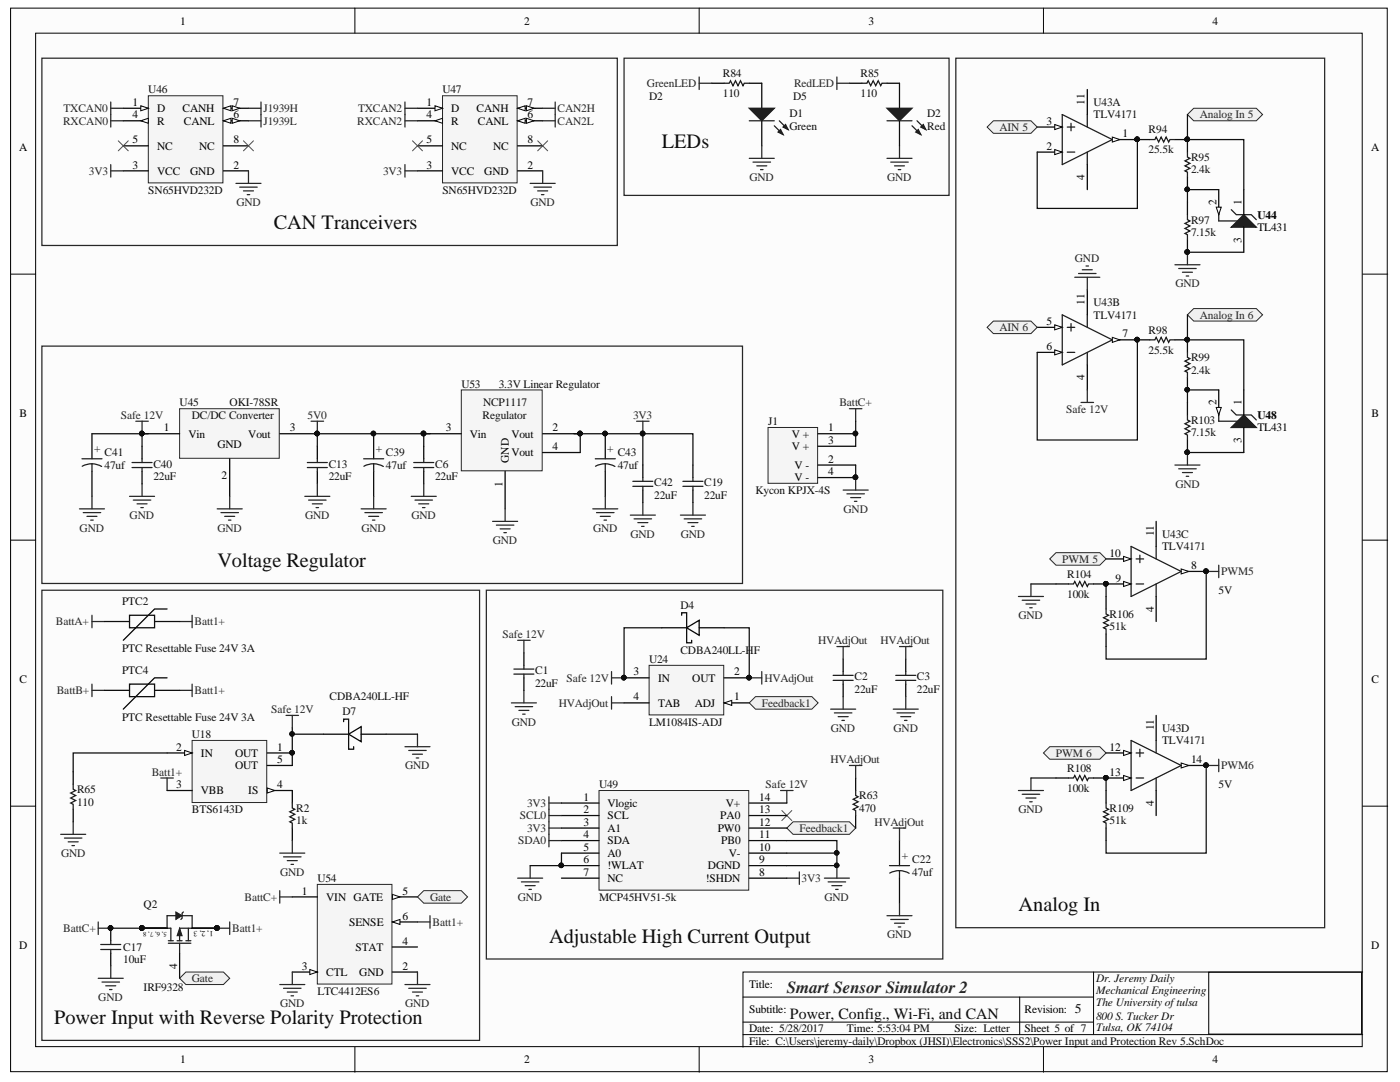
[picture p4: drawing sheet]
<svg xmlns="http://www.w3.org/2000/svg" width="279mm" height="216mm" viewBox="0 0 279 216" stroke-linecap="round" stroke-linejoin="round" font-family="sans-serif">
<defs><g id="words">
<g font-size="4.1" fill="#0e0e0e">
<text x="132.1" y="29.5">LEDs</text>
<text x="54.6" y="45.7">CAN Tranceivers</text>
<text x="43.4" y="113.2">Voltage Regulator</text>
<text x="203.3" y="181.8">Analog In</text>
<text x="109.6" y="188.1">Adjustable High Current Output</text>
<text x="10.8" y="204.3">Power Input with Reverse Polarity Protection</text>
</g>
<text font-size="3.4" fill="#262626" x="157" y="198.2">Smart Sensor Simulator 2</text>
<text font-size="3.1" fill="#0e0e0e" x="157.6" y="203.3">Power, Config., Wi-Fi, and CAN</text>
<text font-size="2.7" fill="#0e0e0e" x="214.5" y="202.1">5</text>
<g font-size="2.3">
<text x="35.9" y="4.9">1</text>
<text x="104.6" y="4.9">2</text>
<text x="173.3" y="4.9">3</text>
<text x="242" y="4.9">4</text>
<text x="26.5" y="21.1">1</text>
<text x="26.5" y="23.6">4</text>
<text x="31.4" y="22.4">D</text>
<text x="36.4" y="22.4">CANH</text>
<text x="46.6" y="23.6">6</text>
<text x="46.6" y="21.1">7</text>
<text x="85.1" y="21.1">1</text>
<text x="85.1" y="23.6">4</text>
<text x="90.1" y="22.4">D</text>
<text x="95.1" y="22.4">CANH</text>
<text x="105.3" y="23.6">6</text>
<text x="105.3" y="21.1">7</text>
<text x="216.5" y="20.9" transform="rotate(-90 216.5 20.9)">11</text>
<text x="26.5" y="28.6">5</text>
<text x="31.4" y="24.9">R</text>
<text x="31.4" y="29.8">NC</text>
<text x="36.7" y="24.9">CANL</text>
<text x="39.7" y="29.8">NC</text>
<text x="46.6" y="28.6">8</text>
<text x="85.1" y="28.6">5</text>
<text x="90.1" y="24.9">R</text>
<text x="90.1" y="29.8">NC</text>
<text x="95.4" y="24.9">CANL</text>
<text x="98.4" y="29.8">NC</text>
<text x="105.3" y="28.6">8</text>
<text x="208.9" y="24.9">3</text>
<text x="208.9" y="29.8">2</text>
<text x="224" y="27.4">1</text>
<text x="3.8" y="30.2">A</text>
<text x="26.5" y="33.6">3</text>
<text x="31.4" y="34.8">VCC</text>
<text x="38" y="34.8">GND</text>
<text x="46.6" y="33.6">2</text>
<text x="85.1" y="33.6">3</text>
<text x="90.1" y="34.8">VCC</text>
<text x="96.6" y="34.8">GND</text>
<text x="105.3" y="33.6">2</text>
<text x="216.5" y="35.9" transform="rotate(-90 216.5 35.9)">4</text>
<text x="273.6" y="30.2">A</text>
<text x="242.8" y="40.8" transform="rotate(-90 242.8 40.8)">2</text>
<text x="247.8" y="40.8" transform="rotate(-90 247.8 40.8)">1</text>
<text x="251" y="43.6">U44</text>
<text x="251" y="46.1">TL431</text>
<text x="247.8" y="48.4" transform="rotate(-90 247.8 48.4)">3</text>
<text x="208.9" y="64.8">5</text>
<text x="216.5" y="60.8" transform="rotate(-90 216.5 60.8)">11</text>
<text x="208.9" y="69.8">6</text>
<text x="224" y="67.3">7</text>
<text x="216.5" y="75.9" transform="rotate(-90 216.5 75.9)">4</text>
<text x="3.9" y="83.3">B</text>
<text x="242.8" y="80.8" transform="rotate(-90 242.8 80.8)">2</text>
<text x="247.8" y="80.8" transform="rotate(-90 247.8 80.8)">1</text>
<text x="251" y="83.6">U48</text>
<text x="273.7" y="83.3">B</text>
<text x="32.7" y="86.1">1</text>
<text x="37.6" y="87.3">Vin</text>
<text x="43.4" y="89.3">GND</text>
<text x="49.6" y="87.3">Vout</text>
<text x="57.8" y="86.1">3</text>
<text x="89" y="86.1">3</text>
<text x="93.8" y="87.3">Vin</text>
<text x="102.1" y="87.3">Vout</text>
<text x="110.3" y="86.1">2</text>
<text x="110.3" y="89.8">4</text>
<text x="158" y="87.3">V +</text>
<text x="158" y="89.8">V +</text>
<text x="165.3" y="86.1">1</text>
<text x="165.3" y="88.6">3</text>
<text x="247.8" y="88.4" transform="rotate(-90 247.8 88.4)">3</text>
<text x="251" y="86.1">TL431</text>
<text x="44.2" y="95.5">2</text>
<text x="101.6" y="92.3" transform="rotate(-90 101.6 92.3)">GND</text>
<text x="102.1" y="91">Vout</text>
<text x="158.5" y="93.6">V -</text>
<text x="165.3" y="92.3">2</text>
<text x="165.3" y="94.8">4</text>
<text x="100.3" y="97.2" transform="rotate(-90 100.3 97.2)">1</text>
<text x="158.5" y="96">V -</text>
<text x="230.3" y="107" transform="rotate(-90 230.3 107)">11</text>
<text x="221.5" y="111.1">10</text>
<text x="237.7" y="113.5">8</text>
<text x="222.6" y="116.1">9</text>
<text x="230.3" y="122.1" transform="rotate(-90 230.3 122.1)">4</text>
<text x="3.9" y="136.3">C</text>
<text x="126.4" y="134.7">3</text>
<text x="131.3" y="136">IN</text>
<text x="138.2" y="136">OUT</text>
<text x="146.5" y="134.7">2</text>
<text x="273.7" y="136.3">C</text>
<text x="126.4" y="139.7">4</text>
<text x="131.3" y="141">TAB</text>
<text x="138.7" y="141">ADJ</text>
<text x="146.5" y="139.7">1</text>
<text x="35.2" y="149.8">2</text>
<text x="55.3" y="149.8">1</text>
<text x="221.5" y="149.8">12</text>
<text x="230.3" y="145.7" transform="rotate(-90 230.3 145.7)">11</text>
<text x="40.1" y="151">IN</text>
<text x="46.9" y="151">OUT</text>
<text x="46.9" y="153.5">OUT</text>
<text x="55.3" y="152.2">5</text>
<text x="221.5" y="154.8">13</text>
<text x="237.7" y="152.2">14</text>
<text x="35.2" y="157.2">3</text>
<text x="40.1" y="158.5">VBB</text>
<text x="49.6" y="158.5">IS</text>
<text x="55.3" y="157.2">4</text>
<text x="116.4" y="159.8">1</text>
<text x="121.3" y="161">Vlogic</text>
<text x="144.8" y="161">V+</text>
<text x="151.5" y="159.8">14</text>
<text x="230.3" y="160.9" transform="rotate(-90 230.3 160.9)">4</text>
<text x="116.4" y="162.2">2</text>
<text x="116.4" y="164.7">3</text>
<text x="116.4" y="167.3">4</text>
<text x="121.3" y="163.5">SCL</text>
<text x="121.3" y="166">A1</text>
<text x="143.2" y="166">PW0</text>
<text x="143.7" y="163.5">PA0</text>
<text x="151.5" y="167.3">11</text>
<text x="151.5" y="164.7">12</text>
<text x="151.5" y="162.2">13</text>
<text x="116.4" y="169.7">5</text>
<text x="116.4" y="172.3">6</text>
<text x="121.3" y="168.5">SDA</text>
<text x="121.3" y="171">A0</text>
<text x="121.3" y="173.5">!WLAT</text>
<text x="141.3" y="173.5">DGND</text>
<text x="143.9" y="168.5">PB0</text>
<text x="145.4" y="171">V-</text>
<text x="151.5" y="172.3">9</text>
<text x="151.5" y="169.7">10</text>
<text x="60.2" y="178.5">1</text>
<text x="65.1" y="179.7">VIN GATE</text>
<text x="80.3" y="178.5">5</text>
<text x="116.4" y="174.7">7</text>
<text x="121.3" y="176">NC</text>
<text x="140.9" y="176">!SHDN</text>
<text x="151.5" y="174.7">8</text>
<text x="69.7" y="184.7">SENSE</text>
<text x="80.3" y="183.5">6</text>
<text x="3.8" y="189.4">D</text>
<text x="70.9" y="189.7">STAT</text>
<text x="80.3" y="188.5">4</text>
<text x="273.6" y="189.4">D</text>
<text x="35.3" y="193.3" transform="rotate(-90 35.3 193.3)">4</text>
<text x="60.2" y="193.5">3</text>
<text x="65.1" y="194.8">CTL</text>
<text x="71.7" y="194.8">GND</text>
<text x="80.3" y="193.5">2</text>
<text x="149.5" y="197.2">Title:</text>
<text x="149.5" y="202.2">Subtitle:</text>
<text x="204.5" y="202.2">Revision:</text>
<text x="149.5" y="206">Date: 5/28/2017</text>
<text x="149.5" y="208.4">File: C:\Users\jeremy-daily\Dropbox (JHSI)\Electronics\SSS2\Power Input and Protection Rev 5.SchDoc</text>
<text x="169" y="206">Time: 5:53:04 PM</text>
<text x="190.5" y="206">Size: Letter</text>
<text x="204.5" y="206">Sheet 5 of 7</text>
<text x="35.9" y="212.2">1</text>
<text x="104.6" y="212.2">2</text>
<text x="173.3" y="212.2">3</text>
<text x="242" y="212.2">4</text>
</g>
<g font-size="2.3" fill="#262626">
<text x="129.1" y="17.3">GreenLED</text>
<text x="158.5" y="17.3">RedLED</text>
<text x="12.7" y="22.4">TXCAN0</text>
<text x="52.6" y="22.4">J1939H</text>
<text x="71.5" y="22.4">TXCAN2</text>
<text x="111.3" y="22.4">CAN2H</text>
<text x="239.5" y="23.6">Analog In 5</text>
<text x="12.6" y="24.9">RXCAN0</text>
<text x="52.6" y="24.9">J1939L</text>
<text x="71.3" y="24.9">RXCAN2</text>
<text x="111.3" y="24.9">CAN2L</text>
<text x="199.5" y="26.1">AIN 5</text>
<text x="17.8" y="34.8">3V3</text>
<text x="76.4" y="34.8">3V3</text>
<text x="47.2" y="41.1">GND</text>
<text x="105.9" y="41.1">GND</text>
<text x="149.6" y="36.1">GND</text>
<text x="177.1" y="36.1">GND</text>
<text x="214.5" y="52.3">GND</text>
<text x="234.6" y="57.3">GND</text>
<text x="239.5" y="63.6">Analog In 6</text>
<text x="199.5" y="66.1">AIN 6</text>
<text x="24.1" y="83.6">Safe 12V</text>
<text x="61.4" y="83.6">5V0</text>
<text x="126.3" y="83.6">3V3</text>
<text x="167.5" y="81.1">BattC+</text>
<text x="212.7" y="82.3">Safe 12V</text>
<text x="234.6" y="97.3">GND</text>
<text x="15.9" y="106.1">GND</text>
<text x="25.9" y="103.5">GND</text>
<text x="43.4" y="106.1">GND</text>
<text x="60.9" y="103.5">GND</text>
<text x="72.1" y="106.1">GND</text>
<text x="82.1" y="103.5">GND</text>
<text x="118.4" y="106.1">GND</text>
<text x="125.8" y="107.3">GND</text>
<text x="135.9" y="107.3">GND</text>
<text x="168.4" y="102.3">GND</text>
<text x="98.3" y="108.5">GND</text>
<text x="212" y="112.3">PWM 5</text>
<text x="243.7" y="114.8">PWM5</text>
<text x="11.2" y="124.8">BattA+</text>
<text x="38.8" y="124.8">Batt1+</text>
<text x="203.3" y="123.5">GND</text>
<text x="100.3" y="127.3">Safe 12V</text>
<text x="163.3" y="128.5">HVAdjOut</text>
<text x="175.7" y="128.5">HVAdjOut</text>
<text x="113.1" y="136">Safe 12V</text>
<text x="152.5" y="136">HVAdjOut</text>
<text x="11.3" y="138.5">BattB+</text>
<text x="38.8" y="138.5">Batt1+</text>
<text x="54.1" y="142.3">Safe 12V</text>
<text x="111.5" y="141">HVAdjOut</text>
<text x="152" y="141">Feedback1</text>
<text x="102.1" y="144.8">GND</text>
<text x="165.8" y="146">GND</text>
<text x="178.3" y="146">GND</text>
<text x="30.3" y="154.8">Batt1+</text>
<text x="80.8" y="153.5">GND</text>
<text x="165.7" y="152.2">HVAdjOut</text>
<text x="210.7" y="151">PWM 6</text>
<text x="243.7" y="153.5">PWM6</text>
<text x="105.2" y="161">3V3</text>
<text x="152.8" y="157.2">Safe 12V</text>
<text x="103.8" y="163.5">SCL0</text>
<text x="105.2" y="166">3V3</text>
<text x="159.6" y="166">Feedback1</text>
<text x="174.5" y="164.7">HVAdjOut</text>
<text x="203.3" y="162.2">GND</text>
<text x="12.2" y="171">GND</text>
<text x="103.4" y="168.5">SDA0</text>
<text x="48.8" y="179.7">BattC+</text>
<text x="55.9" y="174.7">GND</text>
<text x="85.8" y="179.7">Gate</text>
<text x="103.3" y="179.7">GND</text>
<text x="160" y="176">3V3</text>
<text x="164.5" y="179.7">GND</text>
<text x="12.6" y="186">BattC+</text>
<text x="46.3" y="186">Batt1+</text>
<text x="86.3" y="184.7">Batt1+</text>
<text x="177.1" y="187.2">GND</text>
<text x="38.3" y="195.9">Gate</text>
<text x="19.6" y="199.7">GND</text>
<text x="55.9" y="200.9">GND</text>
<text x="80.8" y="200.9">GND</text>
</g>
<g font-size="2.3" fill="#0e0e0e">
<text x="144.3" y="15.4">R84</text>
<text x="171.7" y="15.4">R85</text>
<text x="29.6" y="18.6">U46</text>
<text x="88.3" y="18.6">U47</text>
<text x="129.5" y="19.9">D2</text>
<text x="144.3" y="19.4">110</text>
<text x="157.5" y="23.3">D1</text>
<text x="158.3" y="19.9">D5</text>
<text x="171.7" y="19.4">110</text>
<text x="185" y="23.3">D2</text>
<text x="218.2" y="21.1">U43A</text>
<text x="218.2" y="23.6">TLV4171</text>
<text x="157.5" y="25.9">Green</text>
<text x="185" y="25.9">Red</text>
<text x="229.2" y="26.6">R94</text>
<text x="229.2" y="30.6">25.5k</text>
<text x="237.7" y="32.1">R95</text>
<text x="237.7" y="34.6">2.4k</text>
<text x="29.6" y="38.6">SN65HVD232D</text>
<text x="88.3" y="38.6">SN65HVD232D</text>
<text x="237.7" y="44.6">R97</text>
<text x="237.7" y="47.1">7.15k</text>
<text x="218.2" y="61.1">U43B</text>
<text x="218.2" y="63.6">TLV4171</text>
<text x="229.2" y="66.6">R98</text>
<text x="229.2" y="70.6">25.5k</text>
<text x="92.1" y="77.3">U53</text>
<text x="99.5" y="77.3">3.3V Linear Regulator</text>
<text x="237.7" y="72.1">R99</text>
<text x="237.7" y="74.6">2.4k</text>
<text x="35.9" y="81.1">U45</text>
<text x="38.3" y="83.6">DC/DC Converter</text>
<text x="45.8" y="81.1">OKI-78SR</text>
<text x="96.3" y="83.6">Regulator</text>
<text x="96.4" y="81.1">NCP1117</text>
<text x="18.9" y="89" transform="rotate(90 18.9 89)">+</text>
<text x="75.1" y="89" transform="rotate(90 75.1 89)">+</text>
<text x="121.3" y="89" transform="rotate(90 121.3 89)">+</text>
<text x="153.3" y="84.8">J1</text>
<text x="237.7" y="84.5">R103</text>
<text x="237.7" y="87.1">7.15k</text>
<text x="20.9" y="91">C41</text>
<text x="20.9" y="93.6">47uf</text>
<text x="30.6" y="93.3">C40</text>
<text x="30.6" y="95.8">22uF</text>
<text x="65.6" y="93.3">C13</text>
<text x="65.6" y="95.8">22uF</text>
<text x="77" y="91">C39</text>
<text x="77" y="93.6">47uf</text>
<text x="86.8" y="93.3">C6</text>
<text x="86.8" y="95.8">22uF</text>
<text x="123.3" y="91">C43</text>
<text x="123.3" y="93.6">47uf</text>
<text x="130.6" y="97">C42</text>
<text x="130.6" y="99.6">22uF</text>
<text x="140.5" y="97">C19</text>
<text x="140.5" y="99.6">22uF</text>
<text x="150.8" y="98.6">Kycon KPJX-4S</text>
<text x="231.9" y="107.3">U43C</text>
<text x="231.9" y="109.8">TLV4171</text>
<text x="213" y="115.3">R104</text>
<text x="213" y="119.3">100k</text>
<text x="243.2" y="118.5">5V</text>
<text x="24.4" y="120.8">PTC2</text>
<text x="135.8" y="121.6">D4</text>
<text x="221.5" y="123.2">R106</text>
<text x="221.5" y="125.8">51k</text>
<text x="24.4" y="130">PTC Resettable Fuse 24V 3A</text>
<text x="135.8" y="130.5">CDBA240LL-HF</text>
<text x="24.4" y="134.5">PTC4</text>
<text x="106.8" y="134.5">C1</text>
<text x="106.8" y="137">22uF</text>
<text x="129.5" y="132.3">U24</text>
<text x="170.6" y="135.8">C2</text>
<text x="183" y="135.8">C3</text>
<text x="24.4" y="143.8">PTC Resettable Fuse 24V 3A</text>
<text x="65.8" y="139.7">CDBA240LL-HF</text>
<text x="68.3" y="142.8">D7</text>
<text x="170.6" y="138.3">22uF</text>
<text x="183" y="138.3">22uF</text>
<text x="38.3" y="147.2">U18</text>
<text x="129.5" y="144.8">LM1084IS-ADJ</text>
<text x="231.9" y="146">U43D</text>
<text x="231.9" y="148.5">TLV4171</text>
<text x="213" y="154">R108</text>
<text x="15.4" y="158.2">R65</text>
<text x="15.4" y="160.8">110</text>
<text x="59.1" y="162">R2</text>
<text x="119.6" y="157.2">U49</text>
<text x="171.5" y="159.5">R63</text>
<text x="171.5" y="162">470</text>
<text x="213" y="158">100k</text>
<text x="221.5" y="162">R109</text>
<text x="243.2" y="157.2">5V</text>
<text x="38.3" y="162.2">BTS6143D</text>
<text x="59.1" y="164.5">1k</text>
<text x="221.5" y="164.5">51k</text>
<text x="180" y="170.2" transform="rotate(90 180 170.2)">+</text>
<text x="182.1" y="172.3">C22</text>
<text x="63.3" y="176">U54</text>
<text x="119.6" y="179.7">MCP45HV51-5k</text>
<text x="182.1" y="174.7">47uf</text>
<text x="28.7" y="181.2">Q2</text>
<text x="24.6" y="189.7">C17</text>
<text x="24.6" y="192.2">10uF</text>
<text x="28.7" y="197.7">IRF9328</text>
<text x="218.8" y="195.9">Dr. Jeremy Daily</text>
<text x="63.3" y="198.5">LTC4412ES6</text>
<text x="218.8" y="200.8">The University oftulsa</text>
<text x="218.8" y="198.3">Mechanical Engineering</text>
<text x="218.8" y="203.5">800 S. Tucker Dr</text>
<text x="218.8" y="205.7">Tulsa, OK 74104</text>
</g>
<text font-size="1.6" fill="#0a0a0a" x="42.6" y="185.8" transform="rotate(-180 42.6 185.8)">1, 2, 3</text>
<text font-size="1.4" fill="#0a0a0a" x="33.3" y="186" transform="rotate(-180 33.3 186)">5, 6, 7, 8</text>
</g></defs>
<g fill="#fcfcfc" stroke="#000" stroke-width=".2">
<path d="M2.1 1.6h274.8v212.2h-274.8z"/>
<path d="M7.1 6.6h264.8v202.2h-264.8z"/>
</g>
<g fill="none" stroke="#000" stroke-width=".2">
<path d="M70.8 1.6v5M139.5 1.6v5M208.2 1.6v5M2.1 54.7h5M272 54.7h5M2.1 107.8h5M272 107.8h5M2.1 160.9h5M272 160.9h5M148.3 199h69.9M203.5 199v7.4M218.2 194v12.4"/>
<path d="M241.2 194h30.5v12.3h-30.5zM272 194h-123.7v14.9M70.8 208.9v5M139.5 208.9v5M148.3 203.9h69.9M148.3 206.4h123.7M208.2 208.9v5"/>
</g>
<path d="M8.4 69.1h139.8v47.3h-139.8zM8.4 117.8h87.3v89.8h-87.3z" fill="none" stroke="#262626" stroke-width=".25"/>
<path d="M152 16.6v5M152 24.1v5" fill="none" stroke="#000" stroke-width=".25"/>
<path d="M149.5 21.6h5l-2.5 2.5z" fill="#1c1c1c"/>
<path d="M149.5 21.6h5l-2.5 2.5zM154.5 25.1l1.8 1.8M155.5 24.1l1.8 1.8" fill="none" stroke="#1c1c1c" stroke-width=".25"/>
<path d="M155.3 26.4l.5-.5 .5 1z" fill="#1c1c1c"/>
<path d="M155.3 26.4l.5-.5 .5 1z" fill="none" stroke="#1c1c1c" stroke-width=".25"/>
<path d="M156.3 25.4l.5-.5 .5 1z" fill="#1c1c1c"/>
<path d="M144.5 16.6h1l.3-.5 .5 1 .5-1 .5 1 .5-1 .5 1 .2-.5h1M172 16.6h1l.3-.5 .5 1 .5-1 .5 1 .5-1 .5 1 .2-.5h1M149.5 24.1h5M156.3 25.4l.5-.5 .5 1z" fill="none" stroke="#1c1c1c" stroke-width=".25"/>
<path d="M142 16.6h2.5M149.5 16.6h2.5M169.5 16.6h2.5M177 16.6h2.5v5M179.5 24.1v5" fill="none" stroke="#000" stroke-width=".25"/>
<path d="M149.5 31.6h5M150.3 32.3h3.5M151 33.1h2M151.8 33.8h.5M152 29.1v2.5M177 31.6h5M177.8 32.3h3.5M178.5 33.1h2M179.3 33.8h.5M179.5 29.1v2.5" fill="none" stroke="#262626" stroke-width=".25"/>
<path d="M177 21.6h5l-2.5 2.5z" fill="#1c1c1c"/>
<path d="M177 21.6h5l-2.5 2.5zM182 25.1l1.8 1.8M183 24.1l1.8 1.8" fill="none" stroke="#1c1c1c" stroke-width=".25"/>
<path d="M182.8 26.4l.5-.5 .5 1z" fill="#1c1c1c"/>
<path d="M182.8 26.4l.5-.5 .5 1z" fill="none" stroke="#1c1c1c" stroke-width=".25"/>
<path d="M183.8 25.4l.5-.5 .5 1z" fill="#1c1c1c"/>
<path d="M177 24.1h5M183.8 25.4l.5-.5 .5 1z" fill="none" stroke="#1c1c1c" stroke-width=".25"/>
<path d="M35.8 81.6h19.9v9.8h-19.9z" fill="#f5f5f5" stroke="#262626" stroke-width=".2"/>
<path d="M28.3 86.5h7.5M45.8 91.5v7.5M55.8 86.5h7.5" fill="none" stroke="#000" stroke-width=".25"/>
<g fill="#0e0e0e" stroke="#0e0e0e" stroke-width=".2">
<circle cx="28.3" cy="86.5" r=".45"/>
<circle cx="63.3" cy="86.5" r=".45"/>
<circle cx="128.2" cy="86.5" r=".45"/>
</g>
<path d="M124.5 11.6h64.9v27.4h-64.9zM27.1 84.1h2.5M28.3 84.1v2.4M45.8 99v2.5M127 84.1h2.5M128.3 84.1v2.4M43.3 101.5h5M44.1 102.3h3.5M44.8 103h2M45.6 103.8h.5" fill="none" stroke="#262626" stroke-width=".25"/>
<path d="M29.6 19.1h14.9v17.4h-14.9z" fill="#f5f5f5" stroke="#262626" stroke-width=".2"/>
<path d="M24.6 21.6h5" fill="none" stroke="#000" stroke-width=".25"/>
<path d="M28.1 21.1l1.5 .5-1.5 .5z" fill="#fcfcfc"/>
<path d="M28.1 21.1l1.5 .5-1.5 .5z" fill="none" stroke="#000" stroke-width=".2"/>
<path d="M24.6 34.1h5M24.6 24.1h5M44.6 34.1h5" fill="none" stroke="#000" stroke-width=".25"/>
<path d="M28.1 24.1l1.5-.5v1z" fill="#fcfcfc"/>
<path d="M28.1 24.1l1.5-.5v1z" fill="none" stroke="#000" stroke-width=".2"/>
<path d="M24.6 29.1h5M44.6 24.1h5" fill="none" stroke="#000" stroke-width=".25"/>
<path d="M44.6 24.1l1.5-.5v1z" fill="#fcfcfc"/>
<path d="M44.6 24.1l1.5-.5v1z" fill="none" stroke="#000" stroke-width=".2"/>
<path d="M46.3 23.6l1.5 .5-1.5 .5z" fill="#fcfcfc"/>
<path d="M46.3 23.6l1.5 .5-1.5 .5z" fill="none" stroke="#000" stroke-width=".2"/>
<path d="M44.6 21.6h5" fill="none" stroke="#000" stroke-width=".25"/>
<path d="M44.6 21.6l1.5-.5v1z" fill="#fcfcfc"/>
<path d="M44.6 21.6l1.5-.5v1z" fill="none" stroke="#000" stroke-width=".2"/>
<path d="M46.3 21.1l1.5 .5-1.5 .5z" fill="#fcfcfc"/>
<path d="M46.3 21.1l1.5 .5-1.5 .5z" fill="none" stroke="#000" stroke-width=".2"/>
<path d="M44.6 29.1h5" fill="none" stroke="#000" stroke-width=".25"/>
<g fill="none" stroke="#262626" stroke-width=".25">
<path d="M22.1 20.4v5M22.1 32.8v2.5M22.1 21.6h2.5M22.1 24.1h2.5M22.1 34.1h2.5M47.1 36.6h5M47.8 37.3h3.5M48.6 38.1h2M49.3 38.8h.5M49.6 21.6h2.5M49.6 24.1h2.5M49.6 34.1v2.5"/>
<path d="M52.1 20.4v5"/>
</g>
<path d="M23.6 28.1l2 2M25.6 28.1l-2 2M48.6 28.1l2 2M50.6 28.1l-2 2" fill="none" stroke="#4c4c4c" stroke-width=".2"/>
<path d="M88.3 19.1h14.9v17.4h-14.9z" fill="#f5f5f5" stroke="#262626" stroke-width=".2"/>
<path d="M83.3 21.6h5" fill="none" stroke="#000" stroke-width=".25"/>
<path d="M86.8 21.1l1.5 .5-1.5 .5z" fill="#fcfcfc"/>
<path d="M86.8 21.1l1.5 .5-1.5 .5z" fill="none" stroke="#000" stroke-width=".2"/>
<path d="M83.3 34.1h5M83.3 24.1h5M103.3 34.1h5" fill="none" stroke="#000" stroke-width=".25"/>
<path d="M86.8 24.1l1.5-.5v1z" fill="#fcfcfc"/>
<path d="M86.8 24.1l1.5-.5v1z" fill="none" stroke="#000" stroke-width=".2"/>
<path d="M83.3 29.1h5M103.3 24.1h5" fill="none" stroke="#000" stroke-width=".25"/>
<path d="M103.3 24.1l1.5-.5v1z" fill="#fcfcfc"/>
<path d="M103.3 24.1l1.5-.5v1z" fill="none" stroke="#000" stroke-width=".2"/>
<path d="M105.1 23.6l1.5 .5-1.5 .5z" fill="#fcfcfc"/>
<path d="M105.1 23.6l1.5 .5-1.5 .5z" fill="none" stroke="#000" stroke-width=".2"/>
<path d="M103.3 21.6h5" fill="none" stroke="#000" stroke-width=".25"/>
<path d="M103.3 21.6l1.5-.5v1z" fill="#fcfcfc"/>
<path d="M103.3 21.6l1.5-.5v1z" fill="none" stroke="#000" stroke-width=".2"/>
<path d="M105.1 21.1l1.5 .5-1.5 .5z" fill="#fcfcfc"/>
<path d="M105.1 21.1l1.5 .5-1.5 .5z" fill="none" stroke="#000" stroke-width=".2"/>
<path d="M103.3 29.1h5M28.3 89v2.5M28.3 94v2.5M128.3 92.8v2.5M128.3 97.8v2.5" fill="none" stroke="#000" stroke-width=".25"/>
<g fill="none" stroke="#262626" stroke-width=".25">
<path d="M8.4 11.6h114.8v37.4h-114.8zM80.8 20.4v5M80.8 32.8v2.5M80.8 21.6h2.5M80.8 24.1h2.5M80.8 34.1h2.5M105.8 36.6h5M106.6 37.3h3.5M107.3 38.1h2M108.1 38.8h.5M108.3 21.6h2.5M108.3 24.1h2.5"/>
<path d="M108.3 34.1v2.5M110.8 20.4v5M25.9 99h4.9M26.6 99.8h3.5M28.3 96.5v2.5M27.3 100.5h2M28.1 101.3h.5M125.8 102.8h5M126.5 103.5h3.5M127.3 104.3h2M128 105h.5M128.3 100.3v2.5"/>
</g>
<path d="M82.3 28.1l2 2M84.3 28.1l-2 2M107.3 28.1l2 2M109.3 28.1l-2 2" fill="none" stroke="#4c4c4c" stroke-width=".2"/>
<path d="M26.4 92.3h3.9M26.4 93.3h3.9M28.3 91.5v.8M28.3 93.3v.7M126.3 96h4M126.3 97h4M128.3 95.3v.7M128.3 97v.8" fill="none" stroke="#1c1c1c" stroke-width=".25"/>
<path d="M92.1 77.8h16.1v16.1h-16.1z" fill="#f5f5f5" stroke="#262626" stroke-width=".2"/>
<path d="M84.6 86.5h7.5M100.8 94v7.5M108.3 86.5h7.5M108.3 90.3h7.5M58.3 157.7v2.5M58.3 165.2v2.5" fill="none" stroke="#000" stroke-width=".25"/>
<g fill="#0e0e0e" stroke="#0e0e0e" stroke-width=".2">
<circle cx="115.7" cy="86.5" r=".45"/>
<circle cx="84.5" cy="86.5" r=".45"/>
</g>
<g fill="none" stroke="#262626" stroke-width=".25">
<path d="M98.3 104h5M99.1 104.8h3.5M99.8 105.5h2M100.6 106.3h.5M100.8 101.5v2.5M18.4 137.8h2.5M18.4 124h2.5M18.4 122.8v2.5M18.4 136.5v2.5M35.8 137.8h2.5M35.8 124h2.5M38.3 122.8v2.5"/>
<path d="M38.3 136.5v2.5M32.1 155.2h2.5M33.3 155.2v2.5M57.1 142.8h2.5M58.3 142.8v2.4M12.1 166.5h5M12.9 167.2h3.5M13.6 168h2M14.4 168.7h.5M14.6 164v2.5M55.8 170.2h5M56.6 171h3.5"/>
<path d="M57.3 171.7h2M58.1 172.5h.5M58.3 167.7v2.5"/>
</g>
<path d="M58.3 160.2v1l.5 .3-1 .5 1 .5-1 .5 1 .5-1 .5 .5 .2v1" fill="none" stroke="#1c1c1c" stroke-width=".25"/>
<path d="M38.3 147.7h14.9v12.4h-14.9z" fill="#f5f5f5" stroke="#262626" stroke-width=".2"/>
<path d="M33.3 150.2h5M53.3 150.2h5" fill="none" stroke="#000" stroke-width=".25"/>
<circle cx="58.3" cy="150.2" r=".45" fill="#0e0e0e" stroke="#0e0e0e" stroke-width=".2"/>
<path d="M36.8 149.7l1.5 .5-1.5 .5z" fill="#fcfcfc"/>
<path d="M36.8 149.7l1.5 .5-1.5 .5z" fill="none" stroke="#000" stroke-width=".2"/>
<path d="M33.3 157.7h5M53.3 157.7h5" fill="none" stroke="#000" stroke-width=".25"/>
<path d="M53.3 157.2l1.5 .5-1.5 .5z" fill="#fcfcfc"/>
<path d="M53.3 157.2l1.5 .5-1.5 .5z" fill="none" stroke="#000" stroke-width=".2"/>
<g fill="none" stroke="#000" stroke-width=".25">
<path d="M222 27.8h5M18.4 86.5v5M18.4 94v5M63.3 89v2.5M63.3 94v2.5M74.6 86.5v5M74.6 94v5M84.6 89v2.5M84.6 94v2.5M120.8 86.5v5M120.8 94v5M20.9 137.8h5"/>
<path d="M20.9 124h5M25.9 136.5h4.9v2.5h-4.9zM25.9 122.8h4.9v2.5h-4.9zM30.8 137.8h5M30.8 124h5M33.3 135.3h-2.5l-6.2 6.2M33.3 121.5h-2.5l-6.2 6.3M14.6 154v2.5M53.3 152.7h5M64.6 146.5h5M68.6 144v-.5h1v3l2.5-1.5v3l-2.5-1.5M69.6 146.5v3h1v-.5"/>
<path d="M72.1 146.5h5M14.6 161.5v2.5"/>
</g>
<g fill="#0e0e0e" stroke="#0e0e0e" stroke-width=".2">
<circle cx="58.3" cy="150.2" r=".45"/>
<circle cx="63.3" cy="86.5" r=".45"/>
<circle cx="43.3" cy="185.2" r=".45"/>
<circle cx="74.5" cy="86.5" r=".45"/>
<circle cx="120.7" cy="86.5" r=".45"/>
</g>
<g fill="none" stroke="#262626" stroke-width=".25">
<path d="M139.5 15.4v2.5M139.5 16.6h2.5M167 16.6h2.5M167 15.4v2.5M18.4 99v2.5M60.8 99h5M61.6 99.8h3.5M62.1 84.1h2.5M63.3 84.1v2.4M63.3 96.5v2.5M74.6 99v2.5M82.1 99h5"/>
<path d="M82.8 99.8h3.5M84.6 96.5v2.5M120.8 99v2.5M15.9 101.5h5M16.6 102.3h3.5M17.4 103h2M18.1 103.8h.5M62.3 100.5h2M63.1 101.3h.5M72.1 101.5h5M72.8 102.3h3.5M73.6 103h2"/>
<path d="M74.3 103.8h.5M83.6 100.5h2M84.3 101.3h.5M118.3 101.5h5M119 102.3h3.5M119.8 103h2M120.5 103.8h.5M80.8 149h5M81.6 149.7h3.5M82.3 150.5h2M83.1 151.2h.5M83.3 146.5v2.5"/>
<path d="M43.3 185.2h2.5M45.8 184v2.5"/>
</g>
<g fill="none" stroke="#1c1c1c" stroke-width=".25">
<path d="M16.4 91.5h4M18.4 92.5l.8 .1 1.1 .5M18.4 92.5l-1.2 .2-.8 .3M18.4 92.5v1.5M61.3 92.3h4M61.3 93.3h4M63.3 91.5v.8M63.3 93.3v.7M72.6 91.5h4M74.6 92.5l.8 .1 1.1 .5M74.6 92.5l-.8 .1-1.2 .4M74.6 92.5v1.5"/>
<path d="M82.6 92.3h4M82.6 93.3h4M84.6 91.5v.8M84.6 93.3v.7M118.8 91.5h4M120.8 92.5l.8 .1 1.1 .5M120.8 92.5l-1.2 .2-.8 .3M120.8 92.5v1.5M14.6 156.5v1l.5 .2-1 .5 1 .5-1 .5 1 .5-1 .5 .5 .3v1"/>
</g>
<path d="M222 27.3l1.5 .5-1.5 .5z" fill="#fcfcfc"/>
<path d="M222 27.3l1.5 .5-1.5 .5z" fill="none" stroke="#000" stroke-width=".2"/>
<circle cx="226.9" cy="27.8" r=".45" fill="#0e0e0e" stroke="#0e0e0e" stroke-width=".2"/>
<path d="M207 25.4h5" fill="none" stroke="#000" stroke-width=".25"/>
<path d="M210.5 24.9l1.5 .5-1.5 .5z" fill="#fcfcfc"/>
<path d="M210.5 24.9l1.5 .5-1.5 .5z" fill="none" stroke="#000" stroke-width=".2"/>
<path d="M207 30.3h5" fill="none" stroke="#000" stroke-width=".25"/>
<path d="M210.5 29.8l1.5 .5-1.5 .5z" fill="#fcfcfc"/>
<path d="M210.5 29.8l1.5 .5-1.5 .5z" fill="none" stroke="#000" stroke-width=".2"/>
<path d="M212 22.9l10 4.9-10 5zM213 30.3h1.5M213 25.4h1.5M213.7 24.6v1.5M217 22.9v2.5M217 30.3v2.5" fill="none" stroke="#1c1c1c" stroke-width=".25"/>
<path d="M217 17.9v5M217 32.8v5M222 67.8h5" fill="none" stroke="#000" stroke-width=".25"/>
<circle cx="226.9" cy="27.8" r=".45" fill="#0e0e0e" stroke="#0e0e0e" stroke-width=".2"/>
<path d="M222 67.3l1.5 .5-1.5 .5z" fill="#fcfcfc"/>
<path d="M222 67.3l1.5 .5-1.5 .5z" fill="none" stroke="#000" stroke-width=".2"/>
<circle cx="226.9" cy="67.8" r=".45" fill="#0e0e0e" stroke="#0e0e0e" stroke-width=".2"/>
<path d="M207 65.3h5" fill="none" stroke="#000" stroke-width=".25"/>
<path d="M210.5 64.8l1.5 .5-1.5 .5z" fill="#fcfcfc"/>
<path d="M210.5 64.8l1.5 .5-1.5 .5z" fill="none" stroke="#000" stroke-width=".2"/>
<path d="M207 70.3h5" fill="none" stroke="#000" stroke-width=".25"/>
<path d="M210.5 69.8l1.5 .5-1.5 .5z" fill="#fcfcfc"/>
<path d="M210.5 69.8l1.5 .5-1.5 .5z" fill="none" stroke="#000" stroke-width=".2"/>
<path d="M212 62.8l10 5-10 5zM213 70.3h1.5M213 65.3h1.5M213.7 64.6v1.5M217 62.8v2.5M217 70.3v2.5" fill="none" stroke="#1c1c1c" stroke-width=".25"/>
<path d="M217 57.8v5M217 72.8v5M235.7 152.7h5" fill="none" stroke="#000" stroke-width=".25"/>
<circle cx="226.9" cy="67.8" r=".45" fill="#0e0e0e" stroke="#0e0e0e" stroke-width=".2"/>
<path d="M190.8 11.6h73.6v173.5h-73.6zM214.5 55.3h5M215.2 54.6h3.5M216 53.8h2M216.7 53.1h.5M217 55.3v2.5M217 77.8v2.5M215.7 80.3h2.5" fill="none" stroke="#262626" stroke-width=".25"/>
<path d="M235.7 152.2l1.5 .5-1.5 .5z" fill="#fcfcfc"/>
<path d="M235.7 152.2l1.5 .5-1.5 .5z" fill="none" stroke="#000" stroke-width=".2"/>
<circle cx="240.7" cy="152.7" r=".45" fill="#0e0e0e" stroke="#0e0e0e" stroke-width=".2"/>
<path d="M220.7 150.2h5" fill="none" stroke="#000" stroke-width=".25"/>
<path d="M224.2 149.7l1.5 .5-1.5 .5z" fill="#fcfcfc"/>
<path d="M224.2 149.7l1.5 .5-1.5 .5z" fill="none" stroke="#000" stroke-width=".2"/>
<path d="M220.7 155.2h5" fill="none" stroke="#000" stroke-width=".25"/>
<path d="M224.2 154.7l1.5 .5-1.5 .5z" fill="#fcfcfc"/>
<path d="M224.2 154.7l1.5 .5-1.5 .5z" fill="none" stroke="#000" stroke-width=".2"/>
<g fill="#0e0e0e" stroke="#0e0e0e" stroke-width=".2">
<circle cx="220.7" cy="155.2" r=".45"/>
<circle cx="240.7" cy="152.7" r=".45"/>
</g>
<path d="M225.7 147.7l10 5-10 5zM226.7 155.2h1.5M226.7 150.2h1.5M227.5 149.5v1.5M230.7 147.7v2.5M230.7 155.2v2.5" fill="none" stroke="#1c1c1c" stroke-width=".25"/>
<path d="M230.7 142.8v4.9M230.7 157.7v5" fill="none" stroke="#000" stroke-width=".25"/>
<g fill="#f0f0f0" stroke="#262626" stroke-width=".2">
<path d="M208.2 150.2l1.3-1.2h10l1.2 1.2-1.2 1.3h-10z" fill-rule="evenodd"/>
<path d="M237 22.9l1.2-1.3h12.5l1.3 1.3-1.3 1.2h-12.5z" fill-rule="evenodd"/>
</g>
<path d="M235.7 114h5" fill="none" stroke="#000" stroke-width=".25"/>
<path d="M235.7 113.5l1.5 .5-1.5 .5z" fill="#fcfcfc"/>
<path d="M235.7 113.5l1.5 .5-1.5 .5z" fill="none" stroke="#000" stroke-width=".2"/>
<circle cx="240.7" cy="114" r=".45" fill="#0e0e0e" stroke="#0e0e0e" stroke-width=".2"/>
<path d="M220.7 111.5h5" fill="none" stroke="#000" stroke-width=".25"/>
<path d="M224.2 111l1.5 .5-1.5 .5z" fill="#fcfcfc"/>
<path d="M224.2 111l1.5 .5-1.5 .5z" fill="none" stroke="#000" stroke-width=".2"/>
<path d="M220.7 116.5h5" fill="none" stroke="#000" stroke-width=".25"/>
<path d="M224.2 116l1.5 .5-1.5 .5z" fill="#fcfcfc"/>
<path d="M224.2 116l1.5 .5-1.5 .5z" fill="none" stroke="#000" stroke-width=".2"/>
<g fill="#0e0e0e" stroke="#0e0e0e" stroke-width=".2">
<circle cx="220.7" cy="116.5" r=".45"/>
<circle cx="240.7" cy="114" r=".45"/>
</g>
<path d="M225.7 109l10 5-10 5zM226.7 116.5h1.5M226.7 111.5h1.5M227.5 110.8v1.5M230.7 109v2.5M230.7 116.5v2.5" fill="none" stroke="#1c1c1c" stroke-width=".25"/>
<path d="M230.7 104v5M230.7 119v5" fill="none" stroke="#000" stroke-width=".25"/>
<g fill="#f0f0f0" stroke="#262626" stroke-width=".2">
<path d="M209.5 111.5l1.2-1.2h8.8l1.2 1.2-1.2 1.3h-8.8z" fill-rule="evenodd"/>
<path d="M197 65.3l1.3-1.2h7.4l1.3 1.2-1.3 1.3h-7.4z" fill-rule="evenodd"/>
<path d="M197 25.4l1.3-1.3h7.4l1.3 1.3-1.3 1.2h-7.4z" fill-rule="evenodd"/>
</g>
<path d="M234.5 52.8h5M235.2 53.6h3.5M236 54.3h2M236.7 55.1h.5M237 50.3v2.5" fill="none" stroke="#262626" stroke-width=".25"/>
<g fill="#0e0e0e" stroke="#0e0e0e" stroke-width=".2">
<circle cx="236.9" cy="50.3" r=".45"/>
<circle cx="236.9" cy="27.8" r=".45"/>
<circle cx="236.9" cy="37.8" r=".45"/>
<circle cx="226.9" cy="27.8" r=".45"/>
</g>
<path d="M227 27.8h2.5M234.5 27.8h2.5v2.5M237 35.3v2.5M237 40.3v2.5M237 47.8v2.5" fill="none" stroke="#000" stroke-width=".25"/>
<path d="M229.5 27.8h1l.2-.5 .5 1 .5-1 .5 1 .5-1 .5 1 .3-.5h1M237 30.3v1l.5 .3-1 .5 1 .5-1 .5 1 .5-1 .5 .5 .2v1M237 42.8v1l.5 .3-1 .5 1 .5-1 .5 1 .5-1 .5 .5 .2v1" fill="none" stroke="#1c1c1c" stroke-width=".25"/>
<path d="M237 62.8l1.2-1.2h12.5l1.3 1.2-1.3 1.3h-12.5z" fill-rule="evenodd" fill="#f0f0f0" stroke="#262626" stroke-width=".2"/>
<path d="M245.7 85.3l2.5-2.5 2.5 2.5z" fill="#1c1c1c"/>
<path d="M243.2 82.8v1.3h3.8M245.7 85.3l2.5-2.5 2.5 2.5zM245.7 81.8l1 1h3l1 1" fill="none" stroke="#1c1c1c" stroke-width=".25"/>
<path d="M243.2 77.8v5M248.2 85.3v5" fill="none" stroke="#000" stroke-width=".25"/>
<path d="M242.7 81.3h1l-.5 1.5z" fill="#fcfcfc"/>
<path d="M242.7 81.3h1l-.5 1.5z" fill="none" stroke="#000" stroke-width=".2"/>
<path d="M227 67.8h2.5M234.5 67.8h2.5v2.5M237 75.3v2.5M248.2 77.8v5M237 80.3v2.5M237 87.8v2.5" fill="none" stroke="#000" stroke-width=".25"/>
<path d="M234.5 92.8h5M235.2 93.5h3.5M236 94.3h2M236.7 95h.5M237 90.3v2.5" fill="none" stroke="#262626" stroke-width=".25"/>
<g fill="#0e0e0e" stroke="#0e0e0e" stroke-width=".2">
<circle cx="236.9" cy="90.2" r=".45"/>
<circle cx="236.9" cy="67.8" r=".45"/>
<circle cx="236.9" cy="77.8" r=".45"/>
<circle cx="226.9" cy="67.8" r=".45"/>
</g>
<path d="M229.5 67.8h1l.2-.5 .5 1 .5-1 .5 1 .5-1 .5 1 .3-.5h1M237 70.3v1l.5 .3-1 .5 1 .5-1 .5 1 .5-1 .5 .5 .2v1M237 82.8v1l.5 .3-1 .5 1 .5-1 .4 1 .5-1 .5 .5 .3v1" fill="none" stroke="#1c1c1c" stroke-width=".25"/>
<path d="M245.7 45.3l2.5-2.5 2.5 2.5z" fill="#1c1c1c"/>
<path d="M243.2 42.8v1.3h3.8M245.7 45.3l2.5-2.5 2.5 2.5zM245.7 41.8l1 1h3l1 1" fill="none" stroke="#1c1c1c" stroke-width=".25"/>
<path d="M243.2 37.8v5M248.2 45.3v5" fill="none" stroke="#000" stroke-width=".25"/>
<path d="M242.7 41.3h1l-.5 1.5z" fill="#fcfcfc"/>
<path d="M242.7 41.3h1l-.5 1.5z" fill="none" stroke="#000" stroke-width=".2"/>
<path d="M248.2 37.8v5M210.7 116.5h2.5M218.2 116.5h2.5M220.7 119v2.5M220.7 126.5v2.5M210.7 155.2h2.5M218.2 155.2h2.5M220.7 157.7v2.5M220.7 165.2v2.5" fill="none" stroke="#000" stroke-width=".25"/>
<g fill="#0e0e0e" stroke="#0e0e0e" stroke-width=".2">
<circle cx="220.7" cy="116.5" r=".45"/>
<circle cx="240.7" cy="114" r=".45"/>
<circle cx="220.7" cy="155.2" r=".45"/>
<circle cx="240.7" cy="152.7" r=".45"/>
</g>
<path d="M213.2 116.5h1l.3-.5 .5 1 .5-1 .5 1 .5-1 .5 1 .2-.5h1M220.7 121.5v1l.5 .3-1 .5 1 .5-1 .5 1 .5-1 .5 .5 .2v1M213.2 155.2h1l.3-.5 .5 1 .5-1 .5 1 .5-1 .5 1 .2-.5h1M220.7 160.2v1l.5 .3-1 .5 1 .5-1 .5 1 .5-1 .5 .5 .2v1" fill="none" stroke="#1c1c1c" stroke-width=".25"/>
<g fill="none" stroke="#262626" stroke-width=".25">
<path d="M97.1 117.8h91.1v73.6h-91.1zM203.2 119h5M204 119.8h3.5M205.7 116.5v2.5M240.7 114h2.5M243.2 112.8v2.5M204.7 120.5h2M205.5 121.3h.5M203.2 157.7h5M204 158.5h3.5M204.7 159.2h2M205.5 160h.5"/>
<path d="M205.7 155.2v2.5M240.7 152.7h2.5M243.2 151.5v2.5"/>
</g>
<path d="M157 165.2l1.3-1.2h11.2l1.3 1.2-1.3 1.3h-11.2z" fill-rule="evenodd" fill="#f0f0f0" stroke="#262626" stroke-width=".2"/>
<g fill="none" stroke="#262626" stroke-width=".25">
<path d="M109.6 159v2.5M155.8 157.7h2.5M157 157.7v2.5M169.5 152.7h2.5M170.8 152.7v2.5M103.3 175.2h5M104.1 176h3.5M104.8 176.7h2M105.6 177.5h.5M105.8 172.7v2.5M109.6 160.2h2.5M157 175.2h2.5"/>
<path d="M159.5 174v2.5M164.5 175.2h5M165.3 176h3.5M166 176.7h2M166.8 177.5h.5M167 172.7v2.5"/>
</g>
<circle cx="167" cy="172.7" r=".45" fill="#0e0e0e" stroke="#0e0e0e" stroke-width=".2"/>
<path d="M170.8 155.2v2.5M170.8 162.7v2.5" fill="none" stroke="#000" stroke-width=".25"/>
<path d="M170.8 157.7v1l.5 .3-1 .5 1 .5-1 .5 1 .5-1 .5 .5 .2v1" fill="none" stroke="#1c1c1c" stroke-width=".25"/>
<path d="M129.5 132.8h14.9v9.9h-14.9z" fill="#f5f5f5" stroke="#262626" stroke-width=".2"/>
<path d="M124.5 135.3h5M144.5 135.3h5M144.5 140.3h5" fill="none" stroke="#000" stroke-width=".25"/>
<g fill="#0e0e0e" stroke="#0e0e0e" stroke-width=".2">
<circle cx="124.5" cy="135.2" r=".45"/>
<circle cx="149.5" cy="135.2" r=".45"/>
</g>
<path d="M144.5 140.3l1.5-.5v1z" fill="#fcfcfc"/>
<path d="M144.5 140.3l1.5-.5v1z" fill="none" stroke="#000" stroke-width=".2"/>
<path d="M124.5 140.3h5" fill="none" stroke="#000" stroke-width=".25"/>
<g fill="#0e0e0e" stroke="#0e0e0e" stroke-width=".2">
<circle cx="124.5" cy="135.2" r=".45"/>
<circle cx="149.5" cy="135.2" r=".45"/>
</g>
<path d="M149.5 140.3l1.3-1.3h11.2l1.3 1.3-1.3 1.2h-11.2z" fill-rule="evenodd" fill="#f0f0f0" stroke="#262626" stroke-width=".2"/>
<path d="M104.6 130.3v2.5M104.6 135.3v2.5M132 125.3h5M136 122.8v-.5h1v3l2.5-1.5v3l-2.5-1.5M137 125.3v3h1v-.5M139.5 125.3h5M168.3 131.5v2.5M168.3 136.5v2.5M180.8 131.5v2.5M180.8 136.5v2.5" fill="none" stroke="#000" stroke-width=".25"/>
<g fill="none" stroke="#262626" stroke-width=".25">
<path d="M103.3 127.8h2.5M104.6 127.8v2.5M104.6 137.8v2.5M122 135.3h2.5M122 134v2.5M122 139v2.5M149.5 135.3h2.5M152 134v2.5M167 129h2.5M168.3 129v2.5M168.3 139v2.5M179.5 129h2.5"/>
<path d="M180.8 129v2.5M180.8 139v2.5M102.1 140.3h5M102.8 141h3.5M103.6 141.8h2M104.3 142.5h.5M122 140.3h2.5M165.8 141.5h5M166.5 142.3h3.5M167.3 143h2M168 143.8h.5M178.3 141.5h5"/>
<path d="M179 142.3h3.5M179.8 143h2M180.5 143.8h.5"/>
</g>
<g fill="#0e0e0e" stroke="#0e0e0e" stroke-width=".2">
<circle cx="149.5" cy="135.2" r=".45"/>
<circle cx="124.5" cy="135.2" r=".45"/>
</g>
<path d="M102.6 133.5h4M102.6 134.5h4M104.6 132.8v.7M104.6 134.5v.8M166.3 134.8h4M166.3 135.8h4M168.3 134v.8M168.3 135.8v.7M178.8 134.8h4M178.8 135.8h4M180.8 134v.8M180.8 135.8v.7" fill="none" stroke="#1c1c1c" stroke-width=".25"/>
<path d="M156 161.7l2 2M158 161.7l-2 2" fill="none" stroke="#4c4c4c" stroke-width=".2"/>
<path d="M119.5 157.7h29.9v19.9h-29.9z" fill="#f5f5f5" stroke="#262626" stroke-width=".2"/>
<g fill="none" stroke="#000" stroke-width=".25">
<path d="M112.1 160.2h7.4M112.1 162.7h7.4M112.1 165.2h7.4M112.1 167.7h7.4M112.1 170.2h7.4M112.1 172.7h7.4M112.1 175.2h7.4M149.5 160.2h7.5M149.5 162.7h7.5M149.5 165.2h7.5M149.5 167.7h7.5M149.5 170.2h7.5"/>
<path d="M149.5 172.7h7.5M149.5 175.2h7.5M35.8 190.2v5"/>
</g>
<circle cx="112" cy="172.7" r=".45" fill="#0e0e0e" stroke="#0e0e0e" stroke-width=".2"/>
<path d="M109.6 161.5v7.5M109.6 165.2h2.5M109.6 162.7h2.5M109.6 167.7h2.5" fill="none" stroke="#262626" stroke-width=".25"/>
<path d="M33.6 188.2h4.5M33.6 187.7h1M34.1 185.2v2.5M35.3 187.7h1M35.8 188.2v2M37.1 187.7h1M37.6 185.2v2.5M38.3 185.2h-2.5v2.5" fill="none" stroke="#1c1c1c" stroke-width=".25"/>
<path d="M35.8 185.2l.5 1.5h-1z" fill="#1c1c1c"/>
<path d="M35.8 185.2l.5 1.5h-1z" fill="none" stroke="#1c1c1c" stroke-width=".2"/>
<path d="M33.3 185.2h.8" fill="none" stroke="#1c1c1c" stroke-width=".25"/>
<path d="M35.1 182l1.2 .7-1.2 .8z" fill="#1c1c1c"/>
<path d="M35.1 182l1.2 .7-1.2 .8z" fill="none" stroke="#1c1c1c" stroke-width=".2"/>
<path d="M35.1 182.7h-1.8v2.5M36.3 182.7h2v2.5M36.6 182l-.3 .2v1l-.2 .3" fill="none" stroke="#1c1c1c" stroke-width=".25"/>
<path d="M28.3 185.2h5M38.3 185.2h5" fill="none" stroke="#000" stroke-width=".25"/>
<g fill="#0e0e0e" stroke="#0e0e0e" stroke-width=".2">
<circle cx="43.3" cy="185.2" r=".45"/>
<circle cx="28.3" cy="185.2" r=".45"/>
</g>
<path d="M35.8 195.2l1.3-1.2h7.5l1.2 1.2-1.2 1.3h-7.5z" fill-rule="evenodd" fill="#f0f0f0" stroke="#262626" stroke-width=".2"/>
<path d="M63.3 176.5h14.9v19.9h-14.9z" fill="#f5f5f5" stroke="#262626" stroke-width=".2"/>
<path d="M58.3 179h5M58.3 194h5M78.3 194h5" fill="none" stroke="#000" stroke-width=".25"/>
<path d="M61.8 193.5l1.5 .5-1.5 .5z" fill="#fcfcfc"/>
<path d="M61.8 193.5l1.5 .5-1.5 .5z" fill="none" stroke="#000" stroke-width=".2"/>
<path d="M78.3 179h5M78.3 189h5" fill="none" stroke="#000" stroke-width=".25"/>
<path d="M78.3 178.5l1.5 .5-1.5 .5z" fill="#fcfcfc"/>
<path d="M78.3 178.5l1.5 .5-1.5 .5z" fill="none" stroke="#000" stroke-width=".2"/>
<path d="M78.3 184h5" fill="none" stroke="#000" stroke-width=".25"/>
<path d="M78.3 184l1.5-.5v1z" fill="#fcfcfc"/>
<path d="M78.3 184l1.5-.5v1z" fill="none" stroke="#000" stroke-width=".2"/>
<path d="M153.3 85.3h9.9v11.1h-9.9z" fill="#f5f5f5" stroke="#262626" stroke-width=".2"/>
<path d="M163.3 86.5h7.5M163.3 89h7.5M163.3 92.8h7.5M163.3 95.3h7.5" fill="none" stroke="#000" stroke-width=".25"/>
<g fill="#0e0e0e" stroke="#0e0e0e" stroke-width=".2">
<circle cx="170.7" cy="86.5" r=".45"/>
<circle cx="170.7" cy="95.2" r=".45"/>
<circle cx="22.1" cy="185.2" r=".45"/>
</g>
<path d="M168.3 97.8h5M169 98.5h3.5M169.5 81.6h2.5M169.8 99.3h2M170.8 81.6v2.5M170.8 95.3v2.5M170.5 100h.5M55.8 177.7v2.5M55.8 179h2.5M19.6 184v2.5M19.6 185.2h2.5" fill="none" stroke="#262626" stroke-width=".25"/>
<path d="M83.3 179l1.3-1.3h7.5l1.2 1.3-1.2 1.2h-7.5z" fill-rule="evenodd" fill="#f0f0f0" stroke="#262626" stroke-width=".2"/>
<g fill="none" stroke="#262626" stroke-width=".25">
<path d="M135.8 102.8h5M136.5 103.5h3.5M137.3 104.3h2M138 105h.5M138.3 100.3v2.5M178.3 165.2h2.5M179.5 165.2v2.5M19.6 195.2h5M20.4 196h3.5M21.1 196.7h2M21.9 197.5h.5M22.1 192.7v2.5"/>
<path d="M55.8 196.5h5M56.6 197.2h3.5M57.3 198h2M58.1 198.7h.5M58.3 194v2.5M80.8 196.5h5M81.6 197.2h3.5M82.3 198h2M83.1 198.7h.5M83.3 184h2.5M83.3 194v2.5M85.8 182.7v2.5"/>
<path d="M177 182.7h5M177.8 183.5h3.5M178.5 184.2h2M179.3 185h.5M179.5 180.2v2.5"/>
</g>
<path d="M138.3 92.8v2.5M138.3 97.8v2.5M179.5 167.7v5M179.5 175.2v5M22.1 185.2v2.5M22.1 190.2v2.5" fill="none" stroke="#000" stroke-width=".25"/>
<g fill="#0e0e0e" stroke="#0e0e0e" stroke-width=".2">
<circle cx="22.1" cy="185.2" r=".45"/>
<circle cx="115.7" cy="86.5" r=".45"/>
<circle cx="128.2" cy="86.5" r=".45"/>
<circle cx="120.7" cy="86.5" r=".45"/>
<circle cx="28.3" cy="86.5" r=".45"/>
<circle cx="84.5" cy="86.5" r=".45"/>
<circle cx="58.3" cy="150.2" r=".45"/>
<circle cx="58.3" cy="146.4" r=".45"/>
<circle cx="63.3" cy="86.5" r=".45"/>
<circle cx="74.5" cy="86.5" r=".45"/>
<circle cx="236.9" cy="37.8" r=".45"/>
<circle cx="236.9" cy="50.3" r=".45"/>
<circle cx="236.9" cy="27.8" r=".45"/>
<circle cx="236.9" cy="77.8" r=".45"/>
<circle cx="236.9" cy="90.2" r=".45"/>
<circle cx="236.9" cy="67.8" r=".45"/>
<circle cx="226.9" cy="27.8" r=".45"/>
<circle cx="226.9" cy="67.8" r=".45"/>
<circle cx="220.7" cy="116.5" r=".45"/>
<circle cx="240.7" cy="114" r=".45"/>
<circle cx="220.7" cy="155.2" r=".45"/>
<circle cx="240.7" cy="152.7" r=".45"/>
<circle cx="124.5" cy="135.2" r=".45"/>
<circle cx="149.5" cy="135.2" r=".45"/>
<circle cx="167" cy="170.2" r=".45"/>
<circle cx="112" cy="172.7" r=".45"/>
<circle cx="167" cy="172.7" r=".45"/>
<circle cx="170.7" cy="95.2" r=".45"/>
<circle cx="170.7" cy="86.5" r=".45"/>
<circle cx="28.3" cy="185.2" r=".45"/>
</g>
<path d="M136.3 96h4M136.3 97h4M138.3 95.3v.7M138.3 97v.8M177.5 172.7h4M179.5 173.7l.8 .1 1.1 .5M179.5 173.7l-.8 .1-1.1 .4M179.5 173.7v1.5M20.1 189.5h4M20.1 188.5h4M22.1 187.7v.8M22.1 189.5v.7" fill="none" stroke="#1c1c1c" stroke-width=".25"/>
<g fill="none" stroke="#0e0e0e" stroke-width=".25">
<path d="M227 27.8v13.8h-20v-11.3M237 22.9v4.9h11.2v10M243.2 37.8h-6.2v2.5M237 50.3h11.2M227 67.8v20h-20v-17.5M237 62.8v5h11.2v10M243.2 77.8h-6.2v2.5M18.4 86.5h9.9M29.6 86.5h-1.3v2.5M84.6 86.5h-21.3v2.5M84.6 86.5h1.2M84.6 86.5v2.5"/>
<path d="M114.5 86.5h1.3M115.8 86.5h12.5M115.8 86.5v3.8M128.3 86.5h10v6.3M128.3 86.5v6.3M170.8 84.1v4.9M170.8 92.8v2.5M237 90.3h11.2M205.7 116.5h5M220.7 116.5v2.5M240.7 114v17.5h-20v-2.5M132 125.3h-7.5v10"/>
<path d="M144.5 125.3h5v10M33.3 150.2h-18.7v3.8M58.3 145.2v1.3M64.6 146.5h-6.3v6.2M77.1 146.5h6.2M205.7 155.2h5M220.7 155.2v2.5M240.7 152.7v17.5h-20v-2.5M112.1 170.2v2.5h-6.3M157 167.7h10v5h-10M157 170.2h10M22.1 185.2h6.2"/>
</g>
<use href="#words"/>
</svg>
